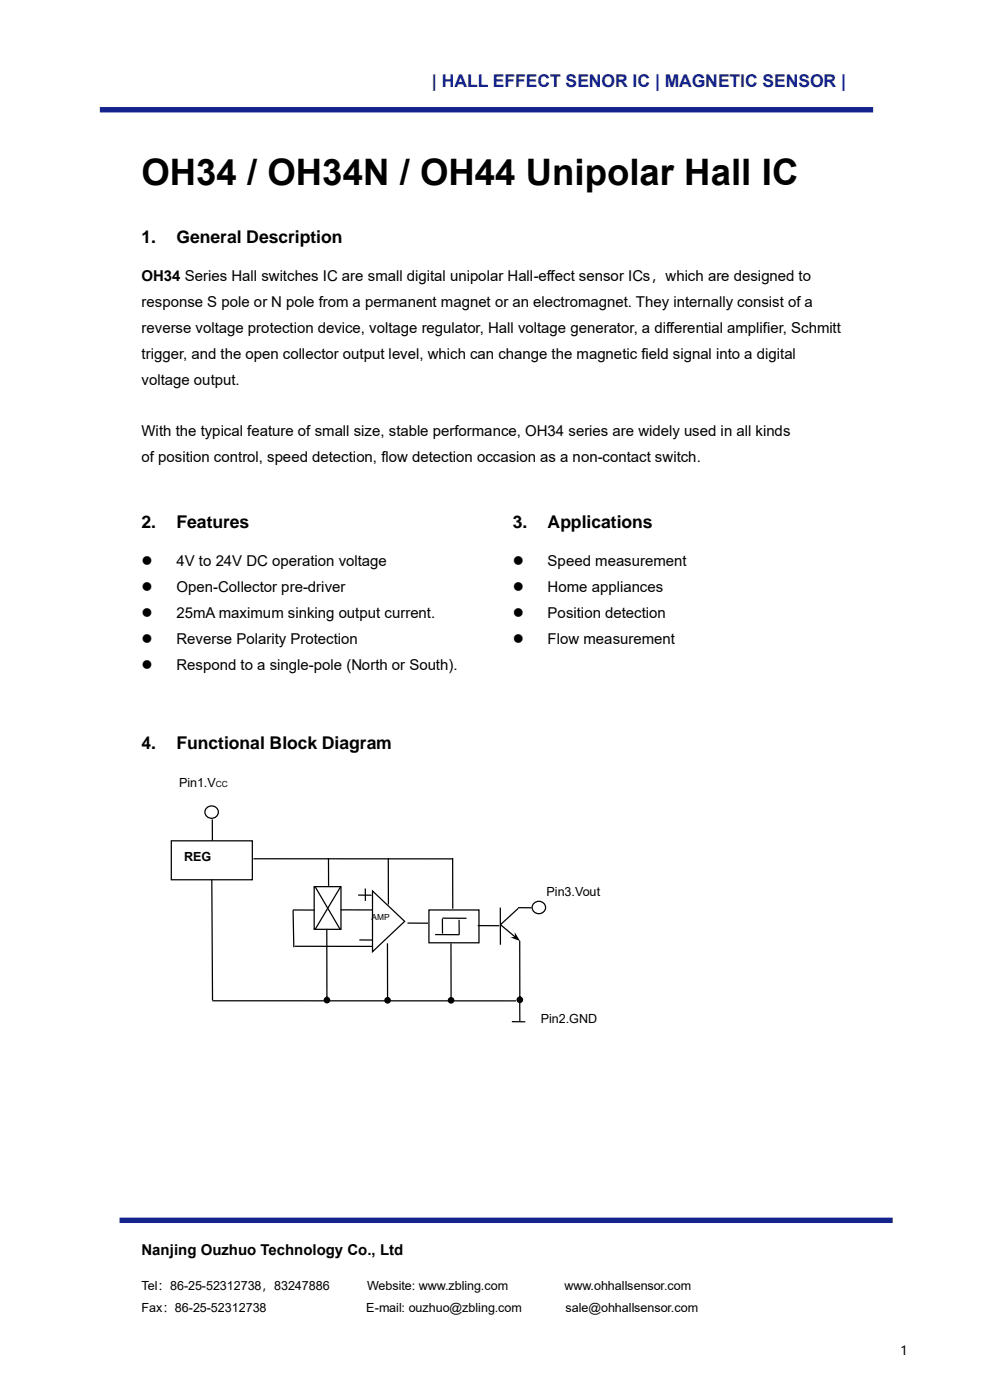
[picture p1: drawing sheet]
<svg xmlns="http://www.w3.org/2000/svg" width="210mm" height="297mm" viewBox="0 0 210 297" stroke-linecap="round" stroke-linejoin="round" font-family="sans-serif">
<defs><g id="words">
<text font-size="7.7" x="30" y="39.3">OH34 / OH34N / OH44 Unipolar Hall IC</text>
<text font-size="3.7" fill="#14248c" x="91.6" y="18.5">| HALL EFFECT SENOR IC | MAGNETIC SENSOR |</text>
<g font-size="3.7">
<text x="30" y="51.6">1.</text>
<text x="37.4" y="51.6">General Description</text>
<text x="30" y="112.1">2.</text>
<text x="37.4" y="112.1">Features</text>
<text x="108.8" y="112.1">3.</text>
<text x="116.2" y="112.1">Applications</text>
<text x="30" y="158.9">4.</text>
<text x="37.4" y="158.9">Functional Block Diagram</text>
<text x="82.1" y="200.8">m</text>
</g>
<g font-size="3.2">
<text x="30" y="59.7">OH34 Series Hall switches IC are small digital unipolar Hall-effect sensor ICs，which are designed to</text>
<text x="30" y="65.1">response S pole or N pole from a permanent magnet or an electromagnet. They internally consist of a</text>
<text x="30" y="70.6">reverse voltage protection device, voltage regulator, Hall voltage generator, a differential amplifier, Schmitt</text>
<text x="30" y="76.1">trigger, and the open collector output level, which can change the magnetic field signal into a digital</text>
<text x="30" y="81.6">voltage output.</text>
<text x="30" y="92.6">With the typical feature of small size, stable performance, OH34 series are widely used in all kinds</text>
<text x="30" y="98.1">of position control, speed detection, flow detection occasion as a non-contact switch.</text>
<text x="30" y="120.1">⚫</text>
<text x="30" y="125.6">⚫</text>
<text x="37.4" y="120.1">4V to 24V DC operation voltage</text>
<text x="37.4" y="125.6">Open-Collector pre-driver</text>
<text x="108.8" y="120.1">⚫</text>
<text x="108.8" y="125.6">⚫</text>
<text x="116.2" y="120.1">Speed measurement</text>
<text x="116.2" y="125.6">Home appliances</text>
<text x="30" y="131.1">⚫</text>
<text x="37.4" y="131.1">25mA maximum sinking output current.</text>
<text x="108.8" y="131.1">⚫</text>
<text x="116.2" y="131.1">Position detection</text>
<text x="30" y="136.6">⚫</text>
<text x="37.4" y="136.6">Reverse Polarity Protection</text>
<text x="108.8" y="136.6">⚫</text>
<text x="116.2" y="136.6">Flow measurement</text>
<text x="30" y="142.1">⚫</text>
<text x="37.4" y="142.1">Respond to a single-pole (North or South).</text>
<text x="30" y="266.1">Nanjing Ouzhuo Technology Co., Ltd</text>
</g>
<g font-size="2.7">
<text x="38" y="166.9">Pin1.V</text>
<text x="39" y="182.7">REG</text>
<text x="115.9" y="190.2">Pin3.Vout</text>
<text x="114.7" y="217.1">Pin2.GND</text>
<text x="30" y="273.8">Tel：86-25-52312738，83247886</text>
<text x="77.9" y="273.8">Website: www.zbling.com</text>
<text x="119.7" y="273.8">www.ohhallsensor.com</text>
<text x="30" y="278.3">Fax：86-25-52312738</text>
<text x="77.7" y="278.3">E-mail: ouzhuo@zbling.com</text>
<text x="120" y="278.3">sale@ohhallsensor.com</text>
<text x="191" y="287.4">1</text>
</g>
<g font-size="1.8">
<text x="45.8" y="166.9">CC</text>
<text x="78.8" y="195.3">AMP</text>
</g>
</g></defs>
<path d="M21.2 23.3h164M25.3 258.9h164.1" fill="none" stroke="#14248c" stroke-width="1.1" stroke-linecap="butt"/>
<g fill="#fff">
<path d="M30 89.6h139.3v3.7h-139.3z" fill-rule="evenodd"/>
<path d="M30 95.1h120.2v3.7h-120.2z" fill-rule="evenodd"/>
<path d="M43.7 171.5a1.36 1.36 0 0 1 2.4 .1 1.36 1.36 0 0 1-1.2 2 1.31 1.31 0 0 1-1.2-.7 1.31 1.31 0 0 1 0-1.4z" fill-rule="evenodd"/>
</g>
<path d="M43.7 171.5a1.36 1.36 0 0 1 2.4 .1 1.36 1.36 0 0 1-1.2 2 1.31 1.31 0 0 1-1.2-.7 1.31 1.31 0 0 1 0-1.4z" fill="none" stroke="#000" stroke-width=".26"/>
<path d="M36.3 178.4h17.2v8.2h-17.2z" fill-rule="evenodd" fill="#fff"/>
<path d="M36.3 178.4h17.2v8.2h-17.2zM45 173.8l.1 4.6M44.9 186.6l.2 25.6M53.8 182.2h42.2M69.7 182v5.9M45 212.3h64.5" fill="none" stroke="#000" stroke-width=".26"/>
<path d="M66.6 188.1h5.7v9.1h-5.7z" fill-rule="evenodd" fill="#fff"/>
<path d="M62.2 193.1h4.5M62.2 193.1l.1 7.9M66.6 188.1h5.7v9.1h-5.7zM66.9 188.2l5.3 9.1M72.2 188.2l-5.3 8.9M72.2 193l7.2 .1M62.5 200.8h17.2" fill="none" stroke="#000" stroke-width=".26"/>
<path d="M69.2 197.1h.3v15.1h-.3zM68.6 212.2a.75 .75 0 0 1 1.5 0 .75 .75 0 0 1-1.5 0z" fill="#000"/>
<path d="M79 189l6.8 6.5-6.8 6.4z" fill="#fff"/>
<path d="M79 189l6.8 6.5-6.8 6.4zM86.4 195.8l4.6 .1" fill="none" stroke="#000" stroke-width=".26"/>
<path d="M91 193.1h10.6v6.9h-10.6z" fill-rule="evenodd" fill="#fff"/>
<path d="M82.4 182v9.9M91 193.1h10.6v6.9h-10.6zM96 182v10.8M101.4 196.4h4.5M106.1 192.5l.1 7.9M110 192.7l-3.8 3.5" fill="none" stroke="#000" stroke-width=".26"/>
<g fill="#000">
<path d="M106.3 196.1l3.1 2.6-.2 .2-3.1-2.6zM109.2 197.8l1.2 1.9-2.1-.8 1-.1z"/>
<path d="M82.1 200.1h.2l.1 12.1h-.3zM81.5 212.2a.71 .71 0 0 1 1.4 0 .71 .71 0 0 1-1.4 0z"/>
<path d="M95.5 200.1h.3v12.1h-.2zM95 212.2a.71 .71 0 0 1 1.4 0 .71 .71 0 0 1-1.4 0z"/>
</g>
<path d="M113.2 191.8a1.36 1.36 0 0 1 2.3 0 1.36 1.36 0 0 1-1.2 2 1.31 1.31 0 0 1-1.2-.6 1.31 1.31 0 0 1 .1-1.4z" fill-rule="evenodd" fill="#fff"/>
<path d="M76 189.9h2.8M76.2 199.4h2.9M77.5 188.5v2.6M93.8 194.8h5.2M93.8 195l.1 3.1M97.4 195.1v3.2h-5.1M109.9 192.6h2.9M113.2 191.8a1.36 1.36 0 0 1 2.3 0 1.36 1.36 0 0 1-1.2 2 1.31 1.31 0 0 1-1.2-.6 1.31 1.31 0 0 1 .1-1.4zM108.6 216.7l2.8 .1M110.3 212.1v4.6" fill="none" stroke="#000" stroke-width=".26"/>
<path d="M110.1 199.6h.3v12.5h-.3zM109.6 212.1a.71 .71 0 0 1 1.4 0 .71 .71 0 0 1-1.4 0z" fill="#000"/>
<use href="#words"/>
</svg>
